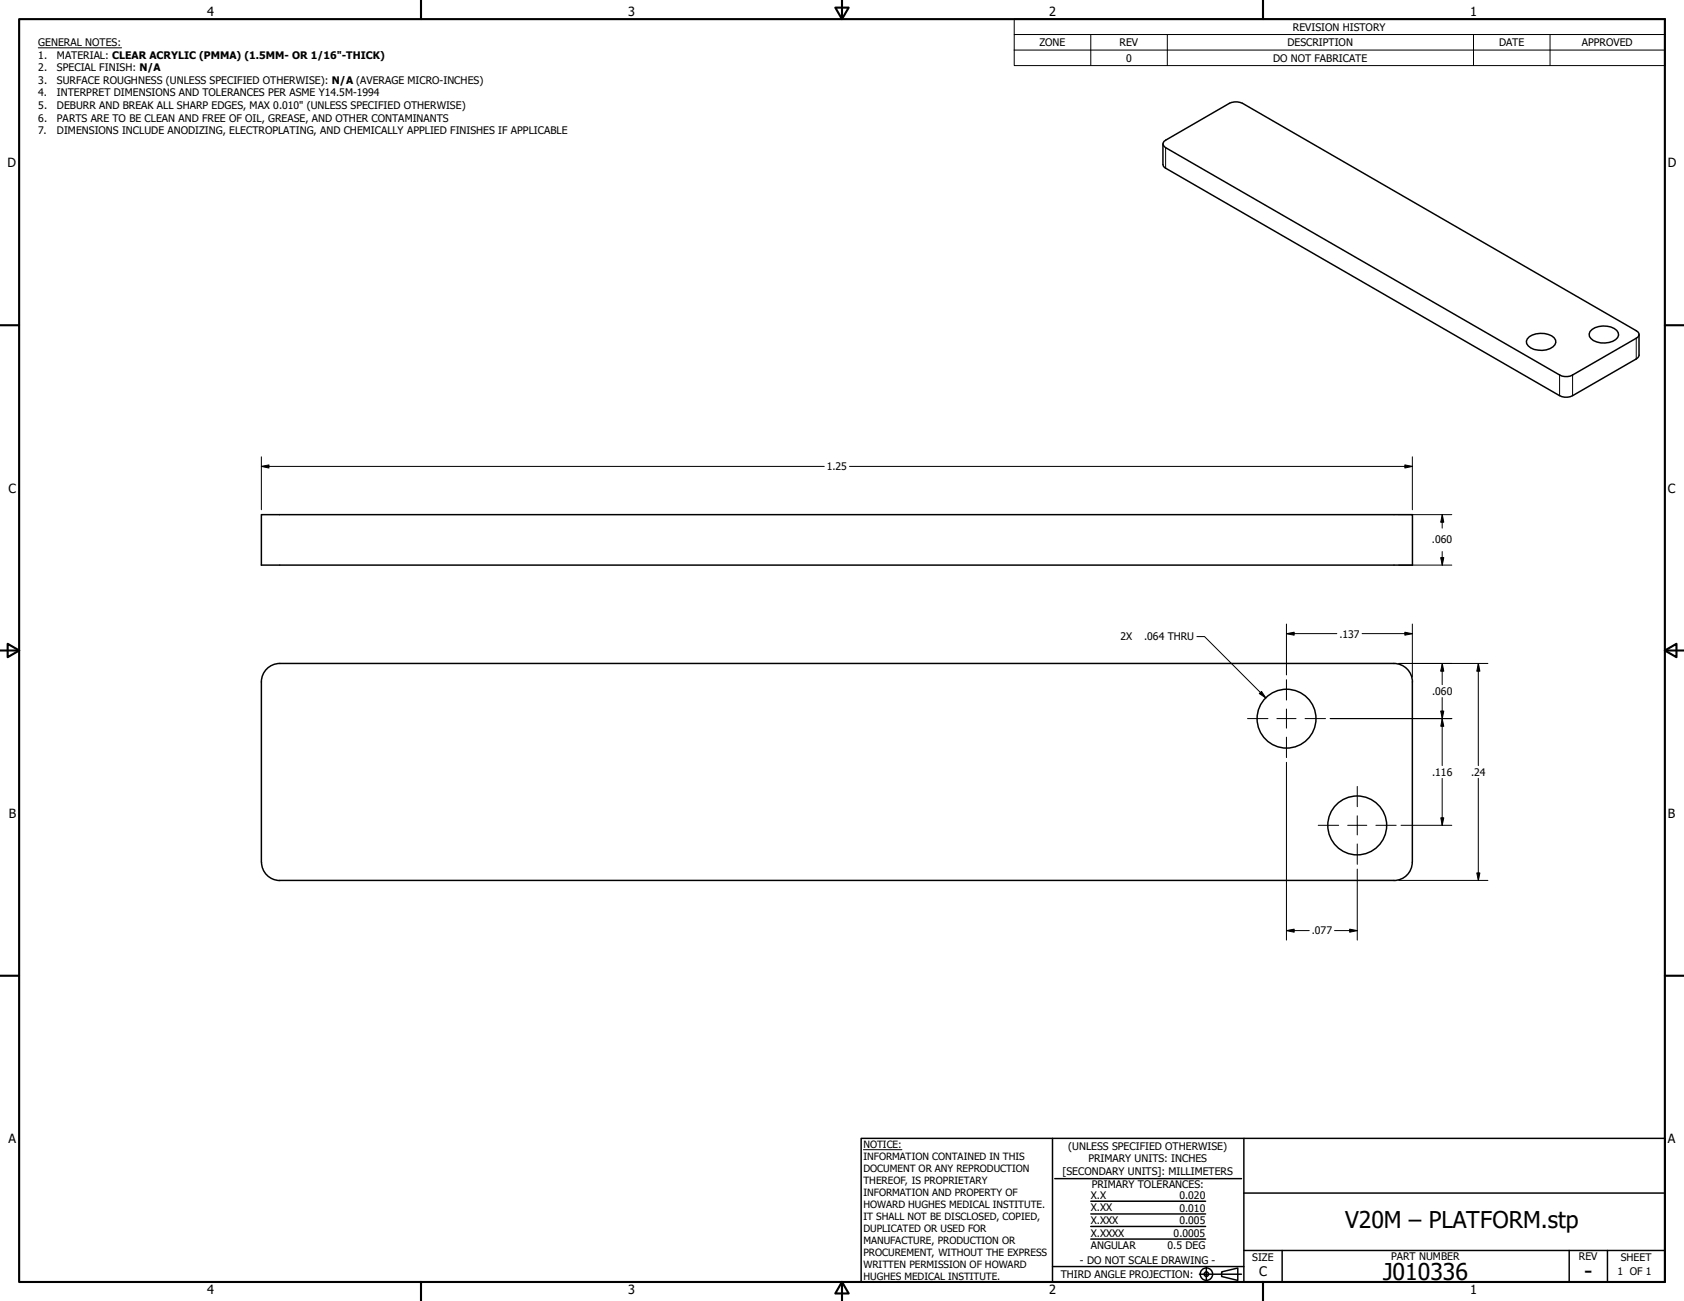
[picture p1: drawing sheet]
<svg xmlns="http://www.w3.org/2000/svg" width="559mm" height="432mm" viewBox="0 0 559 432" stroke-linecap="round" stroke-linejoin="round" font-family="sans-serif">
<defs><g id="words">
<g font-size="7.7">
<text x="446.3" y="407.7">V20M – PLATFORM.stp</text>
<text x="458.9" y="424.8">J010336</text>
<text x="525.7" y="424.4">-</text>
</g>
<text font-size="4.4" x="417.8" y="423.5">C</text>
<g font-size="4.2">
<text x="68.7" y="5.3">4</text>
<text x="208.4" y="5.3">3</text>
<text x="348.1" y="5.3">2</text>
<text x="487.8" y="5.3">1</text>
<text x="2.5" y="55.5">D</text>
<text x="553.5" y="55.5">D</text>
<text x="2.9" y="163.5">C</text>
<text x="553.5" y="163.5">C</text>
<text x="2.9" y="271.4">B</text>
<text x="553.5" y="271.4">B</text>
<text x="2.8" y="379.3">A</text>
<text x="553.5" y="379.3">A</text>
<text x="68.7" y="429.5">4</text>
<text x="208.4" y="429.6">3</text>
<text x="348.1" y="429.6">2</text>
<text x="487.8" y="429.5">1</text>
</g>
<g font-size="3.5">
<text x="429" y="10.2">REVISION HISTORY</text>
<text x="12.7" y="15.3">GENERAL NOTES:</text>
<text x="344.9" y="15.3">ZONE</text>
<text x="371.5" y="15.3">REV</text>
<text x="427.2" y="15.3">DESCRIPTION</text>
<text x="497.4" y="15.3">DATE</text>
<text x="524.9" y="15.3">APPROVED</text>
<text x="12.7" y="19.5">1.</text>
<text x="12.7" y="23.7">2.</text>
<text x="18.9" y="19.5">MATERIAL: CLEAR ACRYLIC (PMMA) (1.5MM- OR 1/16&quot;-THICK)</text>
<text x="18.9" y="23.7">SPECIAL FINISH: N/A</text>
<text x="373.7" y="20.5">0</text>
<text x="422.4" y="20.5">DO NOT FABRICATE</text>
<text x="12.7" y="27.9">3.</text>
<text x="18.9" y="27.9">SURFACE ROUGHNESS (UNLESS SPECIFIED OTHERWISE): N/A (AVERAGE MICRO-INCHES)</text>
<text x="12.7" y="32">4.</text>
<text x="18.9" y="32">INTERPRET DIMENSIONS AND TOLERANCES PER ASME Y14.5M-1994</text>
<text x="12.7" y="36.2">5.</text>
<text x="12.7" y="40.4">6.</text>
<text x="18.9" y="36.2">DEBURR AND BREAK ALL SHARP EDGES, MAX 0.010&quot; (UNLESS SPECIFIED OTHERWISE)</text>
<text x="18.9" y="40.4">PARTS ARE TO BE CLEAN AND FREE OF OIL, GREASE, AND OTHER CONTAMINANTS</text>
<text x="12.7" y="44.6">7.</text>
<text x="18.9" y="44.6">DIMENSIONS INCLUDE ANODIZING, ELECTROPLATING, AND CHEMICALLY APPLIED FINISHES IF APPLICABLE</text>
<text x="274.3" y="156.1">1.25</text>
<text x="475.2" y="180.3">.060</text>
<text x="371.8" y="212.6">2X</text>
<text x="379.7" y="212.6">.064 THRU</text>
<text x="444.4" y="211.6">.137</text>
<text x="475.2" y="230.6">.060</text>
<text x="475.2" y="257.5">.116</text>
<text x="488.2" y="257.5">.24</text>
<text x="435.3" y="310.1">.077</text>
<text x="354.5" y="381.6">(UNLESS SPECIFIED OTHERWISE)</text>
<text x="352.5" y="390">[SECONDARY UNITS]: MILLIMETERS</text>
<text x="361.2" y="385.8">PRIMARY UNITS: INCHES</text>
<text x="362.3" y="394.2">PRIMARY TOLERANCES:</text>
<text x="362" y="397.9">X.X</text>
<text x="391.3" y="397.9">0.020</text>
<text x="362" y="402.1">X.XX</text>
<text x="362" y="406.3">X.XXX</text>
<text x="391.3" y="402.1">0.010</text>
<text x="391.3" y="406.3">0.005</text>
<text x="362" y="410.4">X.XXXX</text>
<text x="389.4" y="410.5">0.0005</text>
<text x="358.4" y="419.7">- DO NOT SCALE DRAWING -</text>
<text x="362" y="414.6">ANGULAR</text>
<text x="387.4" y="414.7">0.5 DEG</text>
<text x="415.5" y="418.4">SIZE</text>
<text x="461.7" y="418.3">PART NUMBER</text>
<text x="523.9" y="418.3">REV</text>
<text x="537.8" y="418.4">SHEET</text>
<text x="352" y="424.2">THIRD ANGLE PROJECTION:</text>
<text x="536.7" y="423.2">1 OF 1</text>
</g>
<g font-size="3.3">
<text x="286.5" y="381">NOTICE:</text>
<text x="286.5" y="385">INFORMATION CONTAINED IN THIS</text>
<text x="286.5" y="389">DOCUMENT OR ANY REPRODUCTION</text>
<text x="286.5" y="393">THEREOF, IS PROPRIETARY</text>
<text x="286.5" y="396.9">INFORMATION AND PROPERTY OF</text>
<text x="286.5" y="400.9">HOWARD HUGHES MEDICAL INSTITUTE.</text>
<text x="286.5" y="404.8">IT SHALL NOT BE DISCLOSED, COPIED,</text>
<text x="286.5" y="408.8">DUPLICATED OR USED FOR</text>
<text x="286.5" y="412.8">MANUFACTURE, PRODUCTION OR</text>
<text x="286.5" y="416.8">PROCUREMENT, WITHOUT THE EXPRESS</text>
<text x="286.5" y="420.8">WRITTEN PERMISSION OF HOWARD</text>
<text x="286.5" y="424.8">HUGHES MEDICAL INSTITUTE.</text>
</g>
</g></defs>
<g fill="none" stroke="#000" stroke-width=".49">
<path d="M385.9 47.7v6.9l.1 .5 .8 .8 130.7 75.4M507.5 111.8a7.3 7.3 0 0 1 8.2 .3 1.92 1.92 0 0 1-.4 3 6.9 6.9 0 0 1-8.2-.3 1.88 1.88 0 0 1 .4-3zM528.3 109.3a7.1 7.1 0 0 1 8.2 .4 1.87 1.87 0 0 1-.4 3 7.1 7.1 0 0 1-8.2-.3 1.89 1.89 0 0 1 .4-3.1zM543.9 111v6.8M543.9 117.8l-.4 .9-.5 .4-21.2 12.2M517.5 131.3a4.5 4.5 0 0 0 4.4 0M517.5 124.5a4.5 4.5 0 0 0 4.4 0M517.5 124.5l-130.7-75.5a1.33 1.33 0 0 1-.9-1.2 1.33 1.33 0 0 1 .9-1.3l21.2-12.2a5.1 5.1 0 0 1 4.3 0l131.3 75.9 .3 1.1-.9 1-21.2 12.2M468.7 187.6h-382v-16.8h382v16.8M86.7 226.3a6.1 6.1 0 0 1 6.1-6.1h369.7a6.1 6.1 0 0 1 6.2 6.1M86.7 226.3v59.8M468.7 226.3l-.1 59.9a6.1 6.1 0 0 1-6.1 6"/>
<path d="M86.8 286.2a6.1 6.1 0 0 0 6.1 6M92.8 292.2h369.8M285.8 377.8h266.7v47.6h-266.7zM349.2 377.8v47.6M412.7 377.8v47.6M350 391.2h62M361.9 398.7h38.1M412.7 396h139.7M361.9 411.2h38.1M361.9 407.1h38.1M361.9 402.9h38.1M412.7 415h139.7"/>
<path d="M425.4 415v10.4M520.7 415v10.4M533.4 415v10.4M349.2 420.4h63.5M398 422.9h14M400.3 420.6v4.6M405.4 422.1l5.3-1.2v4.1l-5.3-1.3z"/>
<circle cx="426.9" cy="238.5" r="9.8"/>
<circle cx="450.4" cy="274" r="9.8"/>
<circle cx="400.3" cy="422.9" r=".75"/>
<circle cx="400.3" cy="422.9" r="2.06"/>
</g>
<g fill="none" stroke="#000" stroke-width=".33">
<path d="M12.7 15.9h27.7M336.5 11.5v-5.2h216v5.2M361.9 11.5v10.3M387.3 11.5v10.3M488.9 11.5v10.3M514.3 11.5v10.3M552.4 16.6h-215.9v5.2h216M552.4 11.5v10.3M552.5 11.5h-216v5.2M386.8 49v6.8M543 112.3v6.8M517.5 124.5v6.8"/>
<path d="M521.8 124.5v6.8M86.7 154.8l2.5-.5v1zM86.7 154.8h186.8M86.7 151.6v17.6M281.9 154.8h186.8M466.2 154.3l2.5 .5-2.5 .5zM468.7 151.6v17.6M464.1 170.8h17.7M478.6 170.8v4.5M478.6 170.8l.5 2.5h-1zM464.1 187.6h17.7M478.1 185.1h1l-.5 2.5z"/>
<path d="M478.6 183.1v4.5M397.2 211.3h2.5l20.4 20.4M426.9 210.3l2.5-.5v1zM426.9 207.1v16.9M426.9 210.3h16.7M452 210.3h16.7M466.2 209.8l2.5 .5-2.5 .5zM468.7 207.1v17.6M414 238.5h6.7M417.9 230.2l.7-.7 1.5 2.2zM423.7 238.5h6.4M426.9 225.6v6.8"/>
<path d="M426.9 235.3v6.4M433.1 238.5h6.7M441.4 238.5h40.4M464.1 220.2h29.6M478.1 236h1l-.5 2.5zM478.6 238.5l.5 2.5h-1zM478.6 220.2v7M478.6 231.5v22.6M478.6 220.2l.5 2.6h-1zM490.5 220.2v33.9M490.6 220.2l.5 2.6h-1.1zM426.9 244.7v6.8"/>
<path d="M426.9 253v59M478.6 258.4v15.5M490.5 258.3v33.9M437.4 273.9h6.8M447.2 273.9h6.4M450.4 261v6.7M450.4 270.8v6.3M456.6 273.9h6.7M464.9 273.9h16.9M478.1 271.4h1l-.5 2.5zM450.4 280.1v6.8M450.4 288.5v23.5"/>
<path d="M464.1 292.2h29.6M490 289.7h1.1l-.5 2.5zM426.9 308.9l2.5-.5v1zM426.9 308.9h7.6M442.8 308.9h7.6M447.9 308.4l2.5 .5-2.5 .5zM286.5 381.6h12.8"/>
</g>
<g fill="none" stroke="#000" stroke-width=".7">
<path d="M139.7 0v6.3M277.2 2.5h4.4l-2.2 3.8zM279.4 0v6.3M419.1 0v6.3M552.4 6.3v419.1M552.5 6.3h-546.2v419.2h546.2M0 107.9h6.3M552.4 107.9h6.4M0 215.9h6.3M2.5 213.7l3.9 2.2-3.9 2.2zM552.4 215.9l3.9-2.2v4.4zM552.4 215.9h6.4"/>
<path d="M0 323.8h6.3M552.4 323.8h6.4M139.7 425.4v6.4M279.4 425.4l2.2 3.9h-4.4zM279.4 425.4v6.4M419.1 425.4v6.4"/>
</g>
<g fill="#000">
<path d="M86.7 154.8l2.5-.5v1zM466.2 154.3l2.5 .5-2.5 .5zM478.6 170.8l.5 2.5h-1zM478.1 185.1h1l-.5 2.5zM426.9 210.3l2.5-.5v1zM466.2 209.8l2.5 .5-2.5 .5zM417.9 230.2l.7-.7 1.5 2.2zM478.1 236h1l-.5 2.5zM478.6 220.2l.5 2.6h-1zM490.6 220.2l.5 2.6h-1.1zM478.6 238.5l.5 2.5h-1zM478.1 271.4h1l-.5 2.5z"/>
<path d="M490 289.7h1.1l-.5 2.5zM426.9 308.9l2.5-.5v1zM447.9 308.4l2.5 .5-2.5 .5z"/>
</g>
<use href="#words"/>
</svg>
